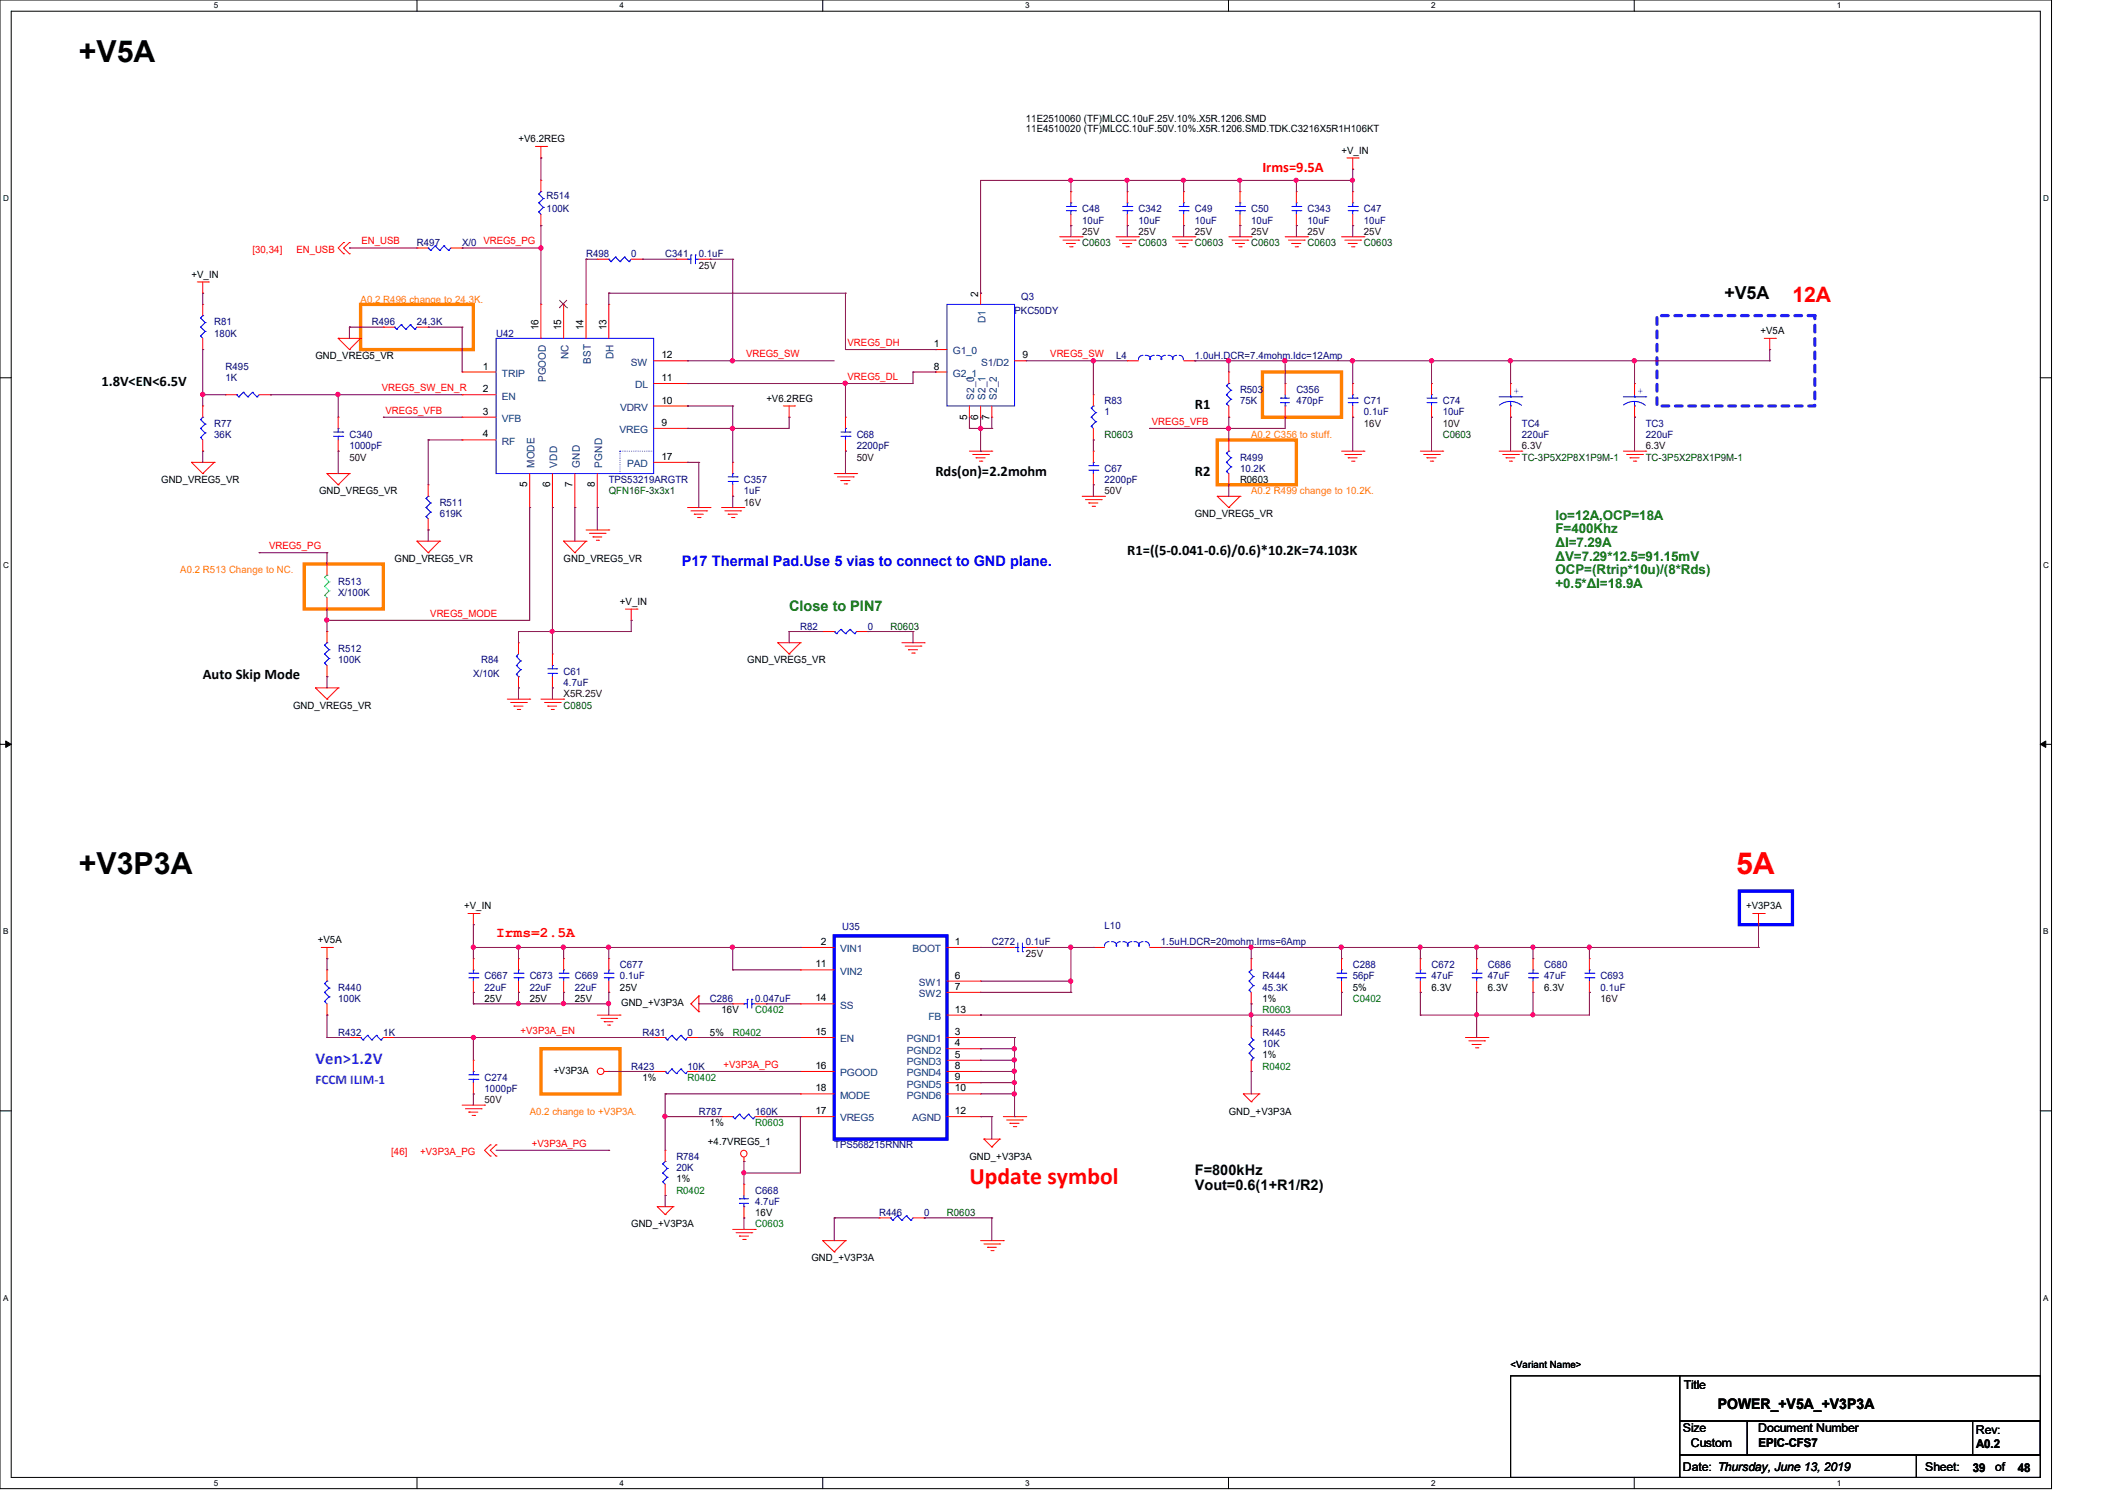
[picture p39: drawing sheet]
<svg xmlns="http://www.w3.org/2000/svg" width="297mm" height="210mm" viewBox="0 0 297 210" stroke-linecap="round" stroke-linejoin="round" font-family="sans-serif">
<defs><g id="words">
<g font-size="4.2">
<text x="11" y="8.6">+V5A</text>
<text x="11" y="122">+V3P3A</text>
</g>
<text font-size="4.2" fill="#f00" x="242.5" y="122">5A</text>
<text font-size="3.3" fill="#f00" x="135.4" y="165.3">Update symbol</text>
<text font-size="3" fill="#f00" x="250.4" y="42.1">12A</text>
<text font-size="2.5" x="240.9" y="41.7">+V5A</text>
<text font-size="2.3" fill="#8000ff" x="44.1" y="148.6">Ven&gt;1.2V</text>
<g font-size="2" fill="#f00">
<text x="176.4" y="24">Irms=9.5A</text>
<text x="69.3" y="130.8">Irms=2.5A</text>
</g>
<g font-size="2">
<text x="14.2" y="53.9">1.8V&lt;EN&lt;6.5V</text>
<text x="166.9" y="57.1">R1</text>
<text x="130.7" y="66.5">Rds(on)=2.2mohm</text>
<text x="166.9" y="66.5">R2</text>
<text x="157.5" y="77.5">R1=((5-0.041-0.6)/0.6)*10.2K=74.103K</text>
<text x="28.3" y="94.9">Auto Skip Mode</text>
<text x="166.9" y="164.1">F=800kHz</text>
<text x="166.9" y="166.2">Vout=0.6(1+R1/R2)</text>
<text x="240" y="196.7">POWER_+V5A_+V3P3A</text>
</g>
<text font-size="2" fill="#00f" x="95.2" y="79.1">P17 Thermal Pad.Use 5 vias to connect to GND plane.</text>
<text font-size="2" fill="#008000" x="110.2" y="85.3">Close to PIN7</text>
<g font-size="1.9" fill="#008000">
<text x="217.3" y="72.6">Io=12A,OCP=18A</text>
<text x="217.3" y="74.5">F=400Khz</text>
<text x="217.3" y="76.4">ΔI=7.29A</text>
<text x="217.3" y="78.3">ΔV=7.29*12.5=91.15mV</text>
<text x="217.3" y="80.2">OCP=(Rtrip*10u)/(8*Rds)</text>
<text x="217.3" y="82.1">+0.5*ΔI=18.9A</text>
</g>
<text font-size="1.9" fill="#8000ff" x="44.1" y="151.4">FCCM ILIM-1</text>
<g font-size="1.7">
<text x="235.2" y="194">Title</text>
<text x="235.1" y="199.9">Size</text>
<text x="236.2" y="202">Custom</text>
<text x="245.6" y="199.9">Document Number</text>
<text x="245.7" y="202">EPIC-CFS7</text>
<text x="276" y="200.2">Rev:</text>
<text x="276.1" y="202.2">A0.2</text>
<text x="235.1" y="205.4">Date: Thursday, June 13, 2019</text>
<text x="269" y="205.4">Sheet:</text>
<text x="275.6" y="205.5">39</text>
<text x="278.7" y="205.4">of</text>
<text x="281.9" y="205.5">48</text>
</g>
<g font-size="1.4">
<text x="143.3" y="17.1">11E2510060 (TF)MLCC.10uF.25V.10%.X5R.1206.SMD</text>
<text x="72.4" y="19.9">+V6.2REG</text>
<text x="143.3" y="18.5">11E4510020 (TF)MLCC.10uF.50V.10%.X5R.1206.SMD.TDK.C3216X5R1H106KT</text>
<text x="187.4" y="21.5">+V_IN</text>
<text x="26.8" y="38.8">+V_IN</text>
<text x="136.7" y="41.4" transform="rotate(-90 136.7 41.4)">2</text>
<text x="75.2" y="46.1" transform="rotate(-90 75.2 46.1)">16</text>
<text x="78.4" y="46.1" transform="rotate(-90 78.4 46.1)">15</text>
<text x="81.5" y="46.1" transform="rotate(-90 81.5 46.1)">14</text>
<text x="84.7" y="46.1" transform="rotate(-90 84.7 46.1)">13</text>
<text x="246" y="46.7">+V5A</text>
<text x="44.1" y="50.1">GND_VREG5_VR</text>
<text x="67.4" y="51.6">1</text>
<text x="92.4" y="53.2">11</text>
<text x="92.4" y="50">12</text>
<text x="130.4" y="48.5">1</text>
<text x="130.4" y="51.6">8</text>
<text x="142.8" y="50">9</text>
<text x="67.4" y="54.8">2</text>
<text x="67.4" y="57.9">3</text>
<text x="92.4" y="59.5">9</text>
<text x="92.4" y="56.3">10</text>
<text x="107.1" y="56.1">+V6.2REG</text>
<text x="135.1" y="58.6" transform="rotate(-90 135.1 58.6)">5</text>
<text x="136.7" y="58.6" transform="rotate(-90 136.7 58.6)">6</text>
<text x="138.2" y="58.6" transform="rotate(-90 138.2 58.6)">7</text>
<text x="67.4" y="61.1">4</text>
<text x="92.4" y="64.2">17</text>
<text x="22.5" y="67.4">GND_VREG5_VR</text>
<text x="44.6" y="69">GND_VREG5_VR</text>
<text x="73.7" y="68" transform="rotate(-90 73.7 68)">5</text>
<text x="76.8" y="68" transform="rotate(-90 76.8 68)">6</text>
<text x="80" y="68" transform="rotate(-90 80 68)">7</text>
<text x="83.1" y="68" transform="rotate(-90 83.1 68)">8</text>
<text x="173.2" y="67.4">R0603</text>
<text x="166.9" y="72.2">GND_VREG5_VR</text>
<text x="55.1" y="78.5">GND_VREG5_VR</text>
<text x="78.7" y="78.5">GND_VREG5_VR</text>
<text x="86.6" y="84.5">+V_IN</text>
<text x="104.4" y="92.6">GND_VREG5_VR</text>
<text x="40.9" y="98.9">GND_VREG5_VR</text>
<text x="44.4" y="131.7">+V5A</text>
<text x="64.9" y="127">+V_IN</text>
<text x="114.7" y="132">2</text>
<text x="133.4" y="132">1</text>
<text x="243.9" y="127">+V3P3A</text>
<text x="113.9" y="135.1">11</text>
<text x="133.4" y="136.7">6</text>
<text x="67.7" y="139.9">25V</text>
<text x="74" y="139.9">25V</text>
<text x="80.3" y="139.9">25V</text>
<text x="86.6" y="138.3">25V</text>
<text x="86.8" y="140.5">GND_+V3P3A</text>
<text x="100.8" y="141.5">16V</text>
<text x="113.9" y="139.8">14</text>
<text x="133.4" y="141.4">13</text>
<text x="133.4" y="138.2">7</text>
<text x="176.4" y="139.9">1%</text>
<text x="189" y="138.3">5%</text>
<text x="200" y="138.3">6.3V</text>
<text x="207.9" y="138.3">6.3V</text>
<text x="215.7" y="138.3">6.3V</text>
<text x="77.3" y="149.9">+V3P3A</text>
<text x="99.2" y="144.6">5%</text>
<text x="113.9" y="144.5">15</text>
<text x="113.9" y="149.3">16</text>
<text x="133.4" y="146.1">4</text>
<text x="133.4" y="149.3">8</text>
<text x="133.4" y="147.7">5</text>
<text x="133.4" y="144.5">3</text>
<text x="176.4" y="147.7">1%</text>
<text x="89.7" y="150.9">1%</text>
<text x="113.9" y="152.4">18</text>
<text x="113.9" y="155.6">17</text>
<text x="133.4" y="155.6">12</text>
<text x="133.4" y="150.8">9</text>
<text x="133.4" y="152.4">10</text>
<text x="171.7" y="155.6">GND_+V3P3A</text>
<text x="98.9" y="159.9">+4.7VREG5_1</text>
<text x="99.2" y="157.2">1%</text>
<text x="135.4" y="161.9">GND_+V3P3A</text>
<text x="94.5" y="165.1">1%</text>
<text x="88.2" y="171.4">GND_+V3P3A</text>
<text x="105.5" y="169.8">16V</text>
<text x="113.4" y="176.1">GND_+V3P3A</text>
<text x="211" y="191">&lt;Variant Name&gt;</text>
</g>
<g font-size="1.4" fill="#000080">
<text x="76.4" y="27.8">R514</text>
<text x="76.4" y="29.6">100K</text>
<text x="151.2" y="29.6">C48</text>
<text x="159" y="29.6">C342</text>
<text x="166.9" y="29.6">C49</text>
<text x="174.8" y="29.6">C50</text>
<text x="182.7" y="29.6">C343</text>
<text x="190.5" y="29.6">C47</text>
<text x="58.3" y="34.4">R497</text>
<text x="64.6" y="34.4">X/0 VREG5_PG</text>
<text x="81.9" y="35.9">R498</text>
<text x="88.2" y="35.9">0</text>
<text x="92.9" y="35.9">C341</text>
<text x="97.6" y="35.9">0.1uF</text>
<text x="151.2" y="31.2">10uF</text>
<text x="159" y="31.2">10uF</text>
<text x="166.9" y="31.2">10uF</text>
<text x="174.8" y="31.2">10uF</text>
<text x="182.7" y="31.2">10uF</text>
<text x="190.5" y="31.2">10uF</text>
<text x="142.7" y="42">Q3</text>
<text x="29.9" y="45.4">R81</text>
<text x="29.9" y="47">180K</text>
<text x="51.9" y="45.4">R496</text>
<text x="58.3" y="45.4">24.3K</text>
<text x="69.3" y="47">U42</text>
<text x="141.7" y="43.8">PKC50DY</text>
<text x="31.5" y="51.7">R495</text>
<text x="31.5" y="53.3">1K</text>
<text x="155.9" y="50.1">L4</text>
<text x="166.9" y="50.1">1.0uH.DCR=7.4mohm.Idc=12Amp</text>
<text x="29.9" y="59.6">R77</text>
<text x="154.3" y="56.4">R83</text>
<text x="154.3" y="58">1</text>
<text x="173.2" y="54.9">R503</text>
<text x="173.2" y="56.4">75K</text>
<text x="181.1" y="54.9">C356</text>
<text x="181.1" y="56.4">470pF</text>
<text x="190.5" y="56.4">C71</text>
<text x="190.5" y="58">0.1uF</text>
<text x="201.5" y="56.4">C74</text>
<text x="201.5" y="58">10uF</text>
<text x="212.6" y="59.6">TC4</text>
<text x="229.9" y="59.6">TC3</text>
<text x="29.9" y="61.1">36K</text>
<text x="48.8" y="61.1">C340</text>
<text x="48.8" y="62.7">1000pF</text>
<text x="119.7" y="61.1">C68</text>
<text x="119.7" y="62.7">2200pF</text>
<text x="154.3" y="65.9">C67</text>
<text x="173.2" y="64.3">R499</text>
<text x="173.2" y="65.9">10.2K</text>
<text x="212.6" y="61.1">220uF</text>
<text x="229.9" y="61.1">220uF</text>
<text x="61.4" y="70.6">R511</text>
<text x="85" y="67.4">TPS53219ARGTR</text>
<text x="103.9" y="67.4">C357</text>
<text x="103.9" y="69">1uF</text>
<text x="154.3" y="67.4">2200pF</text>
<text x="61.4" y="72.2">619K</text>
<text x="47.2" y="81.6">R513</text>
<text x="47.2" y="83.2">X/100K</text>
<text x="111.8" y="87.9">R82</text>
<text x="121.2" y="87.9">0</text>
<text x="47.2" y="91.1">R512</text>
<text x="47.2" y="92.6">100K</text>
<text x="66.1" y="94.5">X/10K</text>
<text x="67.2" y="92.6">R84</text>
<text x="78.7" y="94.2">C61</text>
<text x="78.7" y="95.8">4.7uF</text>
<text x="117.6" y="129.8">U35</text>
<text x="138.6" y="132">C272</text>
<text x="143.3" y="132">0.1uF</text>
<text x="154.3" y="129.7">L10</text>
<text x="162.2" y="132">1.5uH.DCR=20mohm.Irms=6Amp</text>
<text x="67.7" y="136.7">C667</text>
<text x="74" y="136.7">C673</text>
<text x="80.3" y="136.7">C669</text>
<text x="86.6" y="135.2">C677</text>
<text x="86.6" y="136.7">0.1uF</text>
<text x="176.4" y="136.7">R444</text>
<text x="189" y="135.2">C288</text>
<text x="189" y="136.7">56pF</text>
<text x="200" y="135.2">C672</text>
<text x="200" y="136.7">47uF</text>
<text x="207.9" y="135.2">C686</text>
<text x="207.9" y="136.7">47uF</text>
<text x="215.7" y="135.2">C680</text>
<text x="215.7" y="136.7">47uF</text>
<text x="223.6" y="136.7">C693</text>
<text x="47.2" y="138.3">R440</text>
<text x="47.2" y="139.9">100K</text>
<text x="67.7" y="138.3">22uF</text>
<text x="74" y="138.3">22uF</text>
<text x="80.3" y="138.3">22uF</text>
<text x="99.2" y="139.9">C286</text>
<text x="105.5" y="139.9">0.047uF</text>
<text x="176.4" y="138.3">45.3K</text>
<text x="223.6" y="138.3">0.1uF</text>
<text x="47.2" y="144.6">R432</text>
<text x="53.6" y="144.6">1K</text>
<text x="88.2" y="149.4">R423</text>
<text x="89.7" y="144.6">R431</text>
<text x="96.1" y="144.6">0</text>
<text x="96.1" y="149.4">10K</text>
<text x="176.4" y="144.6">R445</text>
<text x="176.4" y="146.2">10K</text>
<text x="67.7" y="150.9">C274</text>
<text x="67.7" y="152.5">1000pF</text>
<text x="97.6" y="155.6">R787</text>
<text x="105.5" y="155.6">160K</text>
<text x="94.5" y="161.9">R784</text>
<text x="116.5" y="160.4">TPS568215RNNR</text>
<text x="94.5" y="163.5">20K</text>
<text x="105.5" y="166.7">C668</text>
<text x="105.5" y="168.2">4.7uF</text>
<text x="122.8" y="169.8">R446</text>
<text x="129.1" y="169.8">0</text>
</g>
<g font-size="1.4" fill="#f00">
<text x="35.3" y="35.3">[30,34]</text>
<text x="41.4" y="35.3">EN_USB</text>
<text x="50.5" y="34.1">EN_USB</text>
<text x="104.2" y="49.9">VREG5_SW</text>
<text x="118.4" y="53">VREG5_DL</text>
<text x="118.4" y="48.3">VREG5_DH</text>
<text x="146.7" y="49.9">VREG5_SW</text>
<text x="53.3" y="54.6">VREG5_SW_EN_R</text>
<text x="53.8" y="57.7">VREG5_VFB</text>
<text x="160.9" y="59.3">VREG5_VFB</text>
<text x="37.6" y="76.7">VREG5_PG</text>
<text x="60.1" y="86.1">VREG5_MODE</text>
<text x="72.7" y="144.4">+V3P3A_EN</text>
<text x="101.1" y="149.1">+V3P3A_PG</text>
<text x="54.7" y="161.3">[46]</text>
<text x="58.7" y="161.3">+V3P3A_PG</text>
<text x="74.3" y="160.1">+V3P3A_PG</text>
</g>
<g font-size="1.4" fill="#400000">
<text x="151.2" y="32.8">25V</text>
<text x="159" y="32.8">25V</text>
<text x="166.9" y="32.8">25V</text>
<text x="174.8" y="32.8">25V</text>
<text x="182.7" y="32.8">25V</text>
<text x="190.5" y="32.8">25V</text>
<text x="97.6" y="37.5">25V</text>
<text x="190.5" y="59.6">16V</text>
<text x="201.5" y="59.6">10V</text>
<text x="48.8" y="64.3">50V</text>
<text x="119.7" y="64.3">50V</text>
<text x="212.6" y="62.7">6.3V</text>
<text x="229.9" y="62.7">6.3V</text>
<text x="103.9" y="70.6">16V</text>
<text x="154.3" y="69">50V</text>
<text x="78.7" y="97.4">X5R.25V</text>
<text x="143.3" y="133.6">25V</text>
<text x="223.6" y="139.9">16V</text>
<text x="67.7" y="154.1">50V</text>
</g>
<g font-size="1.4" fill="#004000">
<text x="151.2" y="34.4">C0603</text>
<text x="159" y="34.4">C0603</text>
<text x="166.9" y="34.4">C0603</text>
<text x="174.8" y="34.4">C0603</text>
<text x="182.7" y="34.4">C0603</text>
<text x="190.5" y="34.4">C0603</text>
<text x="154.3" y="61.1">R0603</text>
<text x="201.5" y="61.1">C0603</text>
<text x="212.6" y="64.3">TC-3P5X2P8X1P9M-1</text>
<text x="229.9" y="64.3">TC-3P5X2P8X1P9M-1</text>
<text x="85" y="69">QFN16F-3x3x1</text>
<text x="124.4" y="87.9">R0603</text>
<text x="78.7" y="98.9">C0805</text>
<text x="132.3" y="169.8">R0603</text>
</g>
<g font-size="1.4" fill="#ff8000">
<text x="50.4" y="42.2">A0.2 R496 change to 24.3K.</text>
<text x="174.8" y="61.1">A0.2 C356 to stuff.</text>
<text x="174.8" y="69">A0.2 R499 change to 10.2K.</text>
<text x="25.2" y="80.1">A0.2 R513 Change to NC.</text>
<text x="74" y="155.6">A0.2 change to +V3P3A.</text>
</g>
<g font-size="1.4" fill="#004080">
<text x="137.7" y="45.2" transform="rotate(-90 137.7 45.2)">D1</text>
<text x="70.1" y="52.6">TRIP</text>
<text x="76.2" y="53.4" transform="rotate(-90 76.2 53.4)">PGOOD</text>
<text x="79.4" y="50.2" transform="rotate(-90 79.4 50.2)">NC</text>
<text x="82.6" y="50.9" transform="rotate(-90 82.6 50.9)">BST</text>
<text x="85.7" y="50.2" transform="rotate(-90 85.7 50.2)">DH</text>
<text x="88.1" y="51.1">SW</text>
<text x="133.1" y="49.5">G1_0</text>
<text x="133.1" y="52.6">G2_1</text>
<text x="137.1" y="51.1">S1/D2</text>
<text x="70.1" y="55.8">EN</text>
<text x="70.1" y="58.9">VFB</text>
<text x="86.6" y="57.4">VDRV</text>
<text x="88.7" y="54.2">DL</text>
<text x="136.1" y="55.9" transform="rotate(-90 136.1 55.9)">S2_0</text>
<text x="137.7" y="55.9" transform="rotate(-90 137.7 55.9)">S2_1</text>
<text x="139.2" y="55.9" transform="rotate(-90 139.2 55.9)">S2_2</text>
<text x="70.1" y="62.1">RF</text>
<text x="74.7" y="65.3" transform="rotate(-90 74.7 65.3)">MODE</text>
<text x="77.9" y="65.3" transform="rotate(-90 77.9 65.3)">VDD</text>
<text x="81" y="65.3" transform="rotate(-90 81 65.3)">GND</text>
<text x="84.1" y="65.3" transform="rotate(-90 84.1 65.3)">PGND</text>
<text x="86.5" y="60.5">VREG</text>
<text x="87.6" y="65.2">PAD</text>
<text x="117.4" y="133">VIN1</text>
<text x="117.4" y="136.1">VIN2</text>
<text x="127.5" y="133">BOOT</text>
<text x="128.4" y="137.7">SW1</text>
<text x="117.4" y="140.8">SS</text>
<text x="128.4" y="139.2">SW2</text>
<text x="129.7" y="142.4">FB</text>
<text x="117.4" y="145.5">EN</text>
<text x="126.7" y="147.1">PGND2</text>
<text x="126.7" y="148.7">PGND3</text>
<text x="126.7" y="145.5">PGND1</text>
<text x="117.4" y="150.3">PGOOD</text>
<text x="117.4" y="153.4">MODE</text>
<text x="126.7" y="150.3">PGND4</text>
<text x="126.7" y="151.8">PGND5</text>
<text x="126.7" y="153.4">PGND6</text>
<text x="117.4" y="156.6">VREG5</text>
<text x="127.4" y="156.6">AGND</text>
</g>
<g font-size="1.4" fill="#00f">
<text x="211.5" y="55">+</text>
<text x="228.8" y="55">+</text>
</g>
<g font-size="1.4" fill="#008000">
<text x="105.5" y="141.5">C0402</text>
<text x="176.4" y="141.5">R0603</text>
<text x="189" y="139.9">C0402</text>
<text x="102.4" y="144.6">R0402</text>
<text x="176.4" y="149.4">R0402</text>
<text x="96.1" y="150.9">R0402</text>
<text x="105.5" y="157.2">R0603</text>
<text x="94.5" y="166.7">R0402</text>
<text x="105.5" y="171.4">C0603</text>
</g>
<g font-size="1.1">
<text x="29.9" y="1.2">5</text>
<text x="86.6" y="1.2">4</text>
<text x="143.2" y="1.2">3</text>
<text x="199.9" y="1.2">2</text>
<text x="256.6" y="1.2">1</text>
<text x=".4" y="28.1">D</text>
<text x="285.4" y="28.1">D</text>
<text x=".4" y="79.3">C</text>
<text x="285.4" y="79.3">C</text>
<text x=".4" y="130.5">B</text>
<text x="285.4" y="130.5">B</text>
<text x=".4" y="181.7">A</text>
<text x="285.4" y="181.7">A</text>
<text x="29.9" y="207.4">5</text>
<text x="86.6" y="207.4">4</text>
<text x="143.2" y="207.4">3</text>
<text x="199.9" y="207.4">2</text>
<text x="256.6" y="207.4">1</text>
</g>
</g></defs>
<path d="M0 0h286.6v207.9h-286.6zM1.6 1.6h283.4v204.7h-283.4z" fill="none" stroke="#000" stroke-width=".14"/>
<g fill="#fff">
<path d="M29.9 .2h.6v1.2h-.6z"/>
<path d="M29.9 206.5h.6v1.1h-.6z"/>
</g>
<path d="M58.3 0v1.6M58.3 206.3v1.6" fill="none" stroke="#000" stroke-width=".14"/>
<g fill="#fff">
<path d="M86.6 .2h.6v1.2h-.6z"/>
<path d="M86.6 206.5h.6v1.1h-.6z"/>
</g>
<path d="M114.9 0v1.6M114.9 206.3v1.6" fill="none" stroke="#000" stroke-width=".14"/>
<g fill="#fff">
<path d="M143.3 .2h.5v1.2h-.5z"/>
<path d="M143.3 206.5h.5v1.1h-.5z"/>
</g>
<path d="M171.6 0v1.6M171.6 206.3v1.6" fill="none" stroke="#000" stroke-width=".14"/>
<g fill="#fff">
<path d="M199.9 .2h.6v1.2h-.6z"/>
<path d="M199.9 206.5h.6v1.1h-.6z"/>
</g>
<path d="M228.3 0v1.6M228.3 206.3v1.6" fill="none" stroke="#000" stroke-width=".14"/>
<g fill="#fff">
<path d="M256.6 .2h.6v1.2h-.6z"/>
<path d="M256.6 206.5h.6v1.1h-.6z"/>
<path d="M.4 27.1h.8v1.2h-.8z"/>
<path d="M285.5 27.1h.7v1.2h-.7z"/>
<path d="M.4 78.3h.8v1.2h-.8z"/>
<path d="M285.5 78.3h.7v1.2h-.7z"/>
</g>
<path d="M0 52.7h1.6M285 52.7h1.6" fill="none" stroke="#000" stroke-width=".14"/>
<g fill="#fff">
<path d="M.4 129.5h.7v1.2h-.7z"/>
<path d="M285.5 129.5h.7v1.2h-.7z"/>
</g>
<path d="M0 103.9h1.6M285 103.9h1.6" fill="none" stroke="#000" stroke-width=".14"/>
<path d="M.8 103.5l.8 .4-.8 .5zM285 103.9l.8-.4v.9z" fill="#000" stroke="#000" stroke-width=".14"/>
<g fill="#fff">
<path d="M.4 180.7h.7v1.2h-.7z"/>
<path d="M285.5 180.7h.7v1.2h-.7z"/>
</g>
<path d="M0 155.1h1.6M285 155.1h1.6M211 192.1h23.7v14.2h-23.7zM234.7 198.4h9.4v4.8h-9.4zM234.7 192.1h50.3v6.3h-50.3zM244.1 198.4h40.9v4.8h-40.9zM275.6 198.4h9.4v4.8h-9.4zM234.7 203.2h33v3.1h-33zM267.7 203.2h17.3v3.1h-17.3z" fill="none" stroke="#000" stroke-width=".14"/>
<path d="M231.5 44.1h22v12.6h-22z" fill="none" stroke="#8000ff" stroke-width=".47" stroke-dasharray=".9 .9"/>
<path d="M116.5 130.7h15.8v28.3h-15.8zM243 124.4h7.4v4.7h-7.4z" fill="none" stroke="#00f" stroke-width=".47"/>
<path d="M50.4 42.5h15.7v6.3h-15.7zM176.4 51.9h11v6.4h-11zM42.5 78.7h11.1v6.3h-11.1zM170.1 61.4h11v6.3h-11zM75.6 146.4h11v6.3h-11z" fill="none" stroke="#ff8000" stroke-width=".47"/>
<g fill="none" stroke="#f00" stroke-width=".14">
<path d="M27.6 39.4h1.5M28.3 39.4v1.5M29.1 39.4h.1M48 33.9h.1M48 35.4h.1M48 33.9l-.8 .7 .8 .8M48.8 33.9h.1M48.8 35.4h.1M48.8 33.9l-.8 .7 .8 .8M58.3 34.6h.1M58.3 34.6h1.5M63 34.6h1.6"/>
<path d="M64.6 34.6h.1M74.8 20.4h1.6M75.6 22.1h.1M75.6 31.5h.1M75.6 25.2h.1M75.6 20.4v1.7M75.6 25.2v1.6M75.6 29.9v1.6M76.4 20.4h.1M83.4 36.2h.1M83.4 36.2h1.6M88.2 36.2h1.5"/>
<path d="M89.7 36.2h.1M94.5 36.2h.1M94.5 36.2h1.6M97.6 36.2h1.6M99.2 36.2h.1M148 33.1h3.2M148.5 33.5h2.2M149 34h.1M149 34h1.2M149.4 34.5h.4M149.6 31.5h.1M149.6 26.8h.1"/>
<path d="M149.6 26.8v1.5M149.6 29.9v1.6M149.8 34.5h.1M150.7 33.5h.1M151.2 33.1h.1M155.9 33.1h3.1M156.4 33.5h2.2M156.8 34h.1M156.8 34h1.3M157.3 34.5h.3M157.5 31.5h.1M157.5 26.8h.1"/>
<path d="M157.5 26.8v1.5M157.5 29.9v1.6M157.6 34.5h.1M158.6 33.5h.1M159 33.1h.1M163.8 33.1h3.1M164.3 33.5h2.2M164.7 34h.1M164.7 34h1.3M165.2 34.5h.3M165.4 31.5h.1M165.4 26.8h.1"/>
<path d="M165.4 26.8v1.5M165.4 29.9v1.6M165.5 34.5h.1M166.5 33.5h.1M166.9 33.1h.1M171.7 33.1h3.1M172.1 33.5h2.2M172.6 34h.1M172.6 34h1.3M173.1 34.5h.3M173.2 31.5h.1M173.2 26.8h.1"/>
<path d="M173.2 26.8v1.5M173.2 29.9v1.6M173.4 34.5h.1M174.3 33.5h.1M174.8 33.1h.1M179.5 33.1h3.2M180 33.5h2.2M180.5 34h.1M180.5 34h1.2M180.9 34.5h.4M181.1 31.5h.1M181.1 26.8h.1"/>
<path d="M181.1 26.8v1.5M181.1 29.9v1.6M181.3 34.5h.1M182.2 33.5h.1M182.7 33.1h.1M187.4 33.1h3.1M187.9 33.5h2.2M188.2 22.1h1.5M188.3 34h.1M188.3 34h1.3M188.8 34.5h.3M189 23.6h.1"/>
<path d="M189 31.5h.1M189 26.8h.1M189 22.1v1.5M189 26.8v1.5M189 29.9v1.6M189.1 34.5h.1M189.7 22.1h.1M190.1 33.5h.1M190.5 33.1h.1M28.3 40.9h.1M28.3 48.8h.1M28.3 42.5h.1"/>
<path d="M28.3 56.7h.1M28.3 42.5v1.6M28.3 47.2v1.6M28.3 56.7v1.6M31.5 55.1h.1M31.5 55.1h1.6M36.2 55.1h1.6M37.8 55.1h.1M47.2 47.2h.1M47.2 58.3h.1M47.2 47.2h3.2M47.2 47.2l1.6 1.6"/>
<path d="M47.2 58.3v1.5M48.8 48.8h.1M50.4 47.2h.1M50.4 47.2l-1.6 1.6M53.6 45.7h.1M53.6 45.7h1.5M58.3 45.7h1.5M59.8 45.7h.1M64.6 51.9h.1M64.6 55.1h.1M64.6 58.3h.1M64.6 51.9h4.7"/>
<path d="M64.6 55.1h4.7M64.6 58.3h4.7M75.6 42.5h.1M75.6 42.5v4.7M78.7 42.5h.1M78.7 42.5v4.7M81.9 42.5h.1M81.9 42.5v4.7M85 42.5h.1M85 42.5v4.7M91.3 56.7h4.8M91.3 59.8h4.8"/>
<path d="M91.3 53.6h4.8M91.3 50.4h4.8M96.1 59.8h.1M96.1 56.7h.1M96.1 53.6h.1M96.1 50.4h.1M109.4 56.7h1.6M110.2 58.3h.1M110.2 56.7v1.6M111 56.7h.1M118.1 58.3h.1M118.1 58.3v1.5"/>
<path d="M130.7 48.8h.1M130.7 51.9h.1M130.7 51.9h1.6M130.7 48.8h1.6M135.4 58.3h.1M135.4 56.7v1.6M137 40.9h.1M137 58.3h.1M137 40.9v1.6M137 56.7v1.6M138.6 58.3h.1M138.6 56.7v1.6"/>
<path d="M141.7 50.4h1.6M143.3 50.4h.1M152.7 55.1h.1M152.7 55.1v1.6M152.7 59.8v1.6M157.5 50.4h.1M157.5 50.4h1.5M165.4 50.4h1.5M166.9 50.4h.1M171.7 58.3h.1M171.7 51.9h.1M171.7 51.9v1.7"/>
<path d="M171.7 56.7v1.6M179.5 53.6h.1M179.5 58.3h.1M179.5 53.6v1.5M179.5 56.7v1.6M189 58.3h.1M189 53.6h.1M189 53.6v1.5M189 56.7v1.6M200 58.3h.1M200 53.6h.1M200 53.6v1.5"/>
<path d="M200 56.7v1.6M211 53.6h.1M211 58.3h.1M211 53.6v1.5M211 56.7v1.6M228.3 53.6h.1M228.3 58.3h.1M228.3 53.6v1.5M228.3 56.7v1.6M246.5 47.2h1.5M247.2 48.8h.1M247.2 47.2v1.6"/>
<path d="M248 47.2h.1M26.8 64.6h.1M26.8 64.6h3.1M26.8 64.6l1.5 1.5M28.3 66.1h.1M28.3 63h.1M28.3 61.4v1.6M29.9 64.6h.1M29.9 64.6l-1.6 1.5M45.7 66.1h.1M45.7 78.7h.1M45.7 66.1h3.1"/>
<path d="M45.7 66.1l1.5 1.6M45.7 78.7v1.6M47.2 67.7h.1M47.2 63h.1M47.2 61.4v1.6M48.8 66.1h.1M48.8 66.1l-1.6 1.6M58.3 75.6h.1M58.3 75.6h3.1M58.3 75.6l1.5 1.6M59.8 77.2h.1M59.8 74h.1"/>
<path d="M59.8 67.7h.1M59.8 67.7v1.6M59.8 72.4v1.6M61.4 75.6h.1M61.4 75.6l-1.6 1.6M64.6 61.4h.1M64.6 61.4h4.7M74 70.9h.1M74 66.1v4.8M77.2 70.9h.1M77.2 66.1v4.8M78.7 75.6h.1"/>
<path d="M78.7 75.6h3.2M78.7 75.6l1.6 1.6M80.3 77.2h.1M80.3 70.9h.1M80.3 66.1v4.8M81.9 75.6h.1M81.9 74h3.1M81.9 75.6l-1.6 1.6M82.3 74.5h2.2M82.8 75h.1M82.8 75h1.3M83.3 75.4h.3"/>
<path d="M83.4 70.9h.1M83.4 66.1v4.8M83.6 75.4h.1M84.5 74.5h.1M85 74h.1M91.3 64.6h4.8M96.1 64.6h.1M96.1 70.9h3.1M96.5 71.3h2.2M97 71.8h.1M97 71.8h1.3M97.5 72.3h.3"/>
<path d="M97.8 72.3h.1M98.7 71.3h.1M99.2 70.9h.1M100.8 70.9h3.1M101.3 71.3h2.2M101.7 71.8h.1M101.7 71.8h1.3M102.2 72.3h.3M102.4 69.3h.1M102.4 64.6h.1M102.4 64.6v1.5M102.4 67.7v1.6"/>
<path d="M102.5 72.3h.1M103.5 71.3h.1M103.9 70.9h.1M116.5 66.1h3.2M117 66.6h2.2M117.5 67.1h.1M117.5 67.1h1.2M117.9 67.6h.4M118.1 63h.1M118.1 61.4v1.6M118.3 67.6h.1M119.2 66.6h.1"/>
<path d="M119.7 66.1h.1M135.4 63h3.2M135.9 63.5h2.2M136.4 63.9h.1M136.4 63.9h1.2M136.8 64.4h.4M137.2 64.4h.1M138.1 63.5h.1M138.6 63h.1M151.2 69.3h3.1M151.6 69.8h2.2M152.1 70.2h.1"/>
<path d="M152.1 70.2h1.3M152.6 70.7h.3M152.7 61.4h.1M152.7 67.7h.1M152.7 63h.1M152.7 63v1.6M152.7 66.1v1.6M152.9 70.7h.1M153.8 69.8h.1M154.3 69.3h.1M170.1 69.3h.1M170.1 69.3h3.1"/>
<path d="M170.1 69.3l1.6 1.6M171.7 70.9h.1M171.7 67.7h.1M171.7 61.4h.1M171.7 61.4v1.6M171.7 66.1v1.6M173.2 69.3h.1M173.2 69.3l-1.5 1.6M187.4 63h3.1M187.9 63.5h2.2M188.3 63.9h.1M188.3 63.9h1.3"/>
<path d="M188.8 64.4h.3M189.1 64.4h.1M190.1 63.5h.1M190.5 63h.1M198.4 63h3.1M198.9 63.5h2.2M199.3 63.9h.1M199.3 63.9h1.3M199.8 64.4h.4M200.2 64.4h.1M201.1 63.5h.1M201.5 63h.1"/>
<path d="M209.4 63h3.2M209.9 63.5h2.2M210.4 63.9h.1M210.4 63.9h1.2M210.9 64.4h.3M211.2 64.4h.1M212.1 63.5h.1M212.6 63h.1M226.8 63h3.1M227.2 63.5h2.2M227.7 63.9h.1M227.7 63.9h1.3"/>
<path d="M228.2 64.4h.3M228.5 64.4h.1M229.4 63.5h.1M229.9 63h.1M44.1 96.1h.1M44.1 96.1h3.1M44.1 96.1l1.6 1.5M45.7 97.6h.1M45.7 85h.1M45.7 94.5h.1M45.7 88.2h.1M45.7 83.4v1.6"/>
<path d="M45.7 88.2v1.5M45.7 92.9v1.6M47.2 96.1h.1M47.2 96.1l-1.5 1.5M70.9 97.6h3.1M71.3 98.1h2.2M71.8 98.6h.1M71.8 98.6h1.3M72.3 99.1h.3M72.4 89.7h.1M72.4 96.1h.1M72.4 89.7v1.6"/>
<path d="M72.4 94.5v1.6M72.6 99.1h.1M73.5 98.1h.1M74 97.6h.1M75.6 97.6h3.1M76.1 98.1h2.2M76.5 98.6h.1M76.5 98.6h1.3M77 99.1h.3M77.2 96.1h.1M77.2 91.3h.1M77.2 91.3v1.6"/>
<path d="M77.2 94.5v1.6M77.3 99.1h.1M78.3 98.1h.1M78.7 97.6h.1M87.4 85h1.6M88.2 86.6h.1M88.2 85v1.6M89 85h.1M108.7 89.7h.1M108.7 89.7h3.1M108.7 89.7l1.5 1.6M110.2 91.3h.1"/>
<path d="M111.8 89.7h.1M111.8 89.7l-1.6 1.6M114.9 88.2h.1M114.9 88.2h1.6M119.7 88.2h1.5M121.2 88.2h.1M126 89.7h3.1M126.4 90.2h2.3M126.9 90.7h.1M126.9 90.7h1.3M127.4 91.2h.3M127.7 91.2h.1"/>
<path d="M128.7 90.2h.1M129.1 89.7h.1M44.9 132.3h1.5M45.7 133.9h.1M45.7 135.4h.1M45.7 132.3v1.6M45.7 135.4v1.6M46.4 132.3h.1M65.4 127.6h1.5M66.1 129.1h.1M66.1 138.6h.1M66.1 133.9h.1"/>
<path d="M66.1 127.6v1.5M66.1 133.9v1.5M66.1 137v1.6M66.9 127.6h.1M72.4 138.6h.1M72.4 133.9h.1M72.4 133.9v1.5M72.4 137v1.6M78.7 138.6h.1M78.7 133.9h.1M78.7 133.9v1.5M78.7 137v1.6"/>
<path d="M85 138.6h.1M85 133.9h.1M85 133.9v1.5M85 137v1.6M97.6 139.1h.1M97.6 139.1v2.2M97.6 139.1l-1.1 1.1M111.8 132.3h.1M111.8 135.4h.1M111.8 132.3h4.7M111.8 135.4h4.7M132.3 132.3h4.7"/>
<path d="M132.3 137h4.7M132.3 138.6h4.7M137 132.3h.1M137 137h.1M137 138.6h.1M140.2 132.3h.1M140.2 132.3h1.5M143.3 132.3h1.6M144.9 132.3h.1M152.7 132.3h.1M152.7 132.3h1.6M160.6 132.3h1.6"/>
<path d="M162.2 132.3h.1M174.8 133.9h.1M174.8 133.9v1.5M174.8 138.6v1.6M187.4 138.6h.1M187.4 133.9h.1M187.4 133.9v1.5M187.4 137v1.6M198.4 138.6h.1M198.4 133.9h.1M198.4 133.9v1.5M198.4 137v1.6"/>
<path d="M206.3 138.6h.1M206.3 133.9h.1M206.3 133.9v1.5M206.3 137v1.6M214.2 138.6h.1M214.2 133.9h.1M214.2 133.9v1.5M214.2 137v1.6M222 138.6h.1M222 133.9h.1M222 133.9v1.5M222 137v1.6"/>
<path d="M244.9 127.6h1.6M245.7 129.1h.1M245.7 127.6v1.5M246.5 127.6h.1M45.7 141.7h.1M45.7 140.2v1.5M48.8 144.9h.1M48.8 144.9h1.6M53.6 144.9h1.5M55.1 144.9h.1M64.6 154.3h3.1M65 154.8h2.2"/>
<path d="M65.5 155.3h.1M65.5 155.3h1.3M66 155.7h.3M66.1 152.7h.1M66.1 148h.1M66.1 148v1.6M66.1 151.2v1.5M66.3 155.7h.1M67.2 154.8h.1M67.7 154.3h.1M68.5 159.9h.1M68.5 159.9l-.8 .7 .8 .8"/>
<path d="M69.3 159.9h.1M69.3 159.9l-.8 .7 .8 .8M83.4 141.7h3.2M83.9 142.2h2.2M84.4 142.7h.1M84.4 142.7h1.2M84.4 149.6h.6M84.9 143.1h.3M85 149.6h.1M85.2 143.1h.1M86.1 142.2h.1M86.6 141.7h.1"/>
<path d="M91.3 144.9h.1M91.3 149.6h.1M91.3 144.9h1.6M91.3 149.6h1.6M96.1 144.9h1.5M96.1 149.6h1.5M96.5 140.2h.1M96.5 140.2l1.1 1.1M97.6 141.3h.1M97.6 144.9h.1M97.6 149.6h.1M100.8 155.9h.1"/>
<path d="M100.8 155.9h1.6M102.4 140.2h.1M102.4 140.2h1.5M105.5 155.9h1.6M105.5 140.2h1.6M107.1 155.9h.1M107.1 140.2h.1M111.8 144.9h.1M111.8 149.6h.1M111.8 152.7h.1M111.8 140.2h.1M111.8 155.9h.1"/>
<path d="M111.8 144.9h4.7M111.8 152.7h4.7M111.8 155.9h4.7M111.8 149.6h4.7M111.8 140.2h4.7M132.3 141.7h4.7M132.3 144.9h4.7M132.3 152.7h4.7M132.3 155.9h4.7M132.3 149.6h4.7M132.3 146.4h4.7M132.3 151.2h4.7"/>
<path d="M132.3 148h4.7M137 146.4h.1M137 155.9h.1M137 141.7h.1M137 149.6h.1M137 151.2h.1M137 152.7h.1M137 148h.1M137 144.9h.1M137.5 159h.1M137.5 159h2.2M137.5 159l1.1 1.1"/>
<path d="M139.7 159h.1M139.7 159l-1.1 1.1M140.2 155.9h3.1M140.6 156.4h2.2M141.1 156.8h.1M141.1 156.8h1.3M141.6 157.3h.3M141.9 157.3h.1M142.8 156.4h.1M143.3 155.9h.1M173.7 152.7h.1M173.7 152.7h2.2"/>
<path d="M173.7 152.7l1.1 1.1M174.8 153.8h.1M174.8 143.3h.1M174.8 149.6h.1M174.8 140.2h.1M174.8 143.3v1.6M174.8 148v1.6M175.9 152.7h.1M175.9 152.7l-1.1 1.1M204.7 144.9h3.2M205.2 145.3h2.2M205.7 145.8h.1"/>
<path d="M205.7 145.8h1.2M206.1 146.3h.4M206.5 146.3h.1M207.4 145.3h.1M207.9 144.9h.1M68.5 161.4h.1M69.3 161.4h.1M91.8 168.5h.1M91.8 168.5h2.2M91.8 168.5l1.1 1.1M92.9 169.6h.1M92.9 166.9h.1"/>
<path d="M92.9 160.6h.1M92.9 160.6v1.6M92.9 165.4v1.5M94 168.5h.1M94 168.5l-1.1 1.1M102.4 171.7h3.1M102.8 172.1h2.2M103.3 172.6h.1M103.3 172.6h1.3M103.8 173.1h.3M103.9 162.2h.1M103.9 165.4h.1"/>
<path d="M103.9 170.1h.1M103.9 161.6v.6M103.9 165.4v1.5M103.9 168.5v1.6M104.1 173.1h.1M105 172.1h.1M105.5 171.7h.1M114.9 173.2h.1M114.9 173.2h3.2M114.9 173.2l1.6 1.6M116.5 174.8h.1M118.1 173.2h.1"/>
<path d="M118.1 173.2l-1.6 1.6M122.8 170.1h.1M122.8 170.1h1.6M127.6 170.1h1.5M129.1 170.1h.1M137 173.2h3.2M137.5 173.7h2.2M138 174.2h.1M138 174.2h1.2M138.4 174.6h.3M138.6 160.1h.1M138.7 174.6h.1"/>
<path d="M139.7 173.7h.1M140.2 173.2h.1"/>
<circle cx="83.9" cy="149.6" r=".46"/>
<circle cx="103.9" cy="161.1" r=".46"/>
</g>
<g fill="none" stroke="#00f" stroke-width=".14">
<path d="M59.8 34.6h.1M59.8 34.6l.4 .4M60.2 35h.1M60.8 34.3h.1M60.8 34.3l-.6 .7M60.8 34.3l.6 .7M61.4 35h.1M62 34.3h.1M62 34.3l.7 .7M62 34.3l-.6 .7M62.7 35h.1M63 34.6l-.3 .4"/>
<path d="M75.3 27.1h.1M75.3 29.6h.1M75.3 28.3h.1M75.3 27.1l.6 .6M75.3 29.6l.3 .3M75.3 28.3l.6 .7M75.6 26.8h.1M75.6 26.8l-.3 .3M75.9 29h.1M75.9 27.7h.1M75.9 29l-.6 .6M75.9 27.7l-.6 .6"/>
<path d="M85 36.2h.1M85 36.2l.3 .3M85.3 36.5h.1M86 35.9h.1M86 35.9l-.7 .6M86 35.9l.6 .6M86.6 36.5h.1M87.2 35.9h.1M87.2 35.9l.7 .6M87.2 35.9l-.6 .6M87.9 36.5h.1M88.2 36.2l-.3 .3"/>
<path d="M96.1 36.2h.1M96.1 36.2h.4M96.5 35.6h.1M96.5 35.6v1.2M97.2 35.6h.1M97.2 36.2h.1M97.2 36.2h.4M97.2 35.6v1.2M149 28.8h1.2M149 29.4h1.2M149.6 28.3h.1M149.6 29.4h.1"/>
<path d="M149.6 28.3v.5M149.6 29.4v.5M150.2 28.8h.1M150.2 29.4h.1M156.8 28.8h1.3M156.8 29.4h1.3M157.5 28.3h.1M157.5 29.4h.1M157.5 28.3v.5M157.5 29.4v.5M158.1 28.8h.1M158.1 29.4h.1"/>
<path d="M164.7 28.8h1.3M164.7 29.4h1.3M165.4 28.3h.1M165.4 29.4h.1M165.4 28.3v.5M165.4 29.4v.5M166 28.8h.1M166 29.4h.1M172.6 28.8h1.3M172.6 29.4h1.3M173.2 28.3h.1M173.2 29.4h.1"/>
<path d="M173.2 28.3v.5M173.2 29.4v.5M173.9 28.8h.1M173.9 29.4h.1M180.5 28.8h1.2M180.5 29.4h1.2M181.1 28.3h.1M181.1 29.4h.1M181.1 28.3v.5M181.1 29.4v.5M181.7 28.8h.1M181.7 29.4h.1"/>
<path d="M188.3 28.8h1.3M188.3 29.4h1.3M189 28.3h.1M189 29.4h.1M189 28.3v.5M189 29.4v.5M189.6 28.8h.1M189.6 29.4h.1M28 44.4h.1M28 46.9h.1M28 45.7h.1M28 58.6h.1"/>
<path d="M28 59.8h.1M28 44.4l.7 .6M28 46.9l.3 .3M28 45.7l.7 .6M28 58.6l.7 .6M28 59.8l.7 .7M28.3 44.1h.1M28.3 58.3h.1M28.3 44.1l-.3 .3M28.3 58.3l-.3 .3M28.7 46.3h.1M28.7 45h.1"/>
<path d="M28.7 59.2h.1M28.7 46.3l-.7 .6M28.7 45l-.7 .7M28.7 59.2l-.7 .6M33.1 55.1h.1M33.1 55.1l.3 .3M33.4 55.4h.1M34 54.8h.1M34 54.8l-.6 .6M34 54.8l.6 .6M34.6 55.4h.1M35.3 54.8h.1"/>
<path d="M35.3 54.8l.6 .6M35.3 54.8l-.7 .6M35.9 55.4h.1M36.2 55.1l-.3 .3M47.2 59.8h.1M47.2 59.8v.5M55.1 45.7h.1M55.1 45.7l.3 .3M55.4 46h.1M56 45.3h.1M56 45.3l-.6 .7M56 45.3l.7 .7"/>
<path d="M56.7 46h.1M57.3 45.3h.1M57.3 45.3l.7 .7M57.3 45.3l-.6 .7M58 46h.1M58.3 45.7l-.3 .3M69.3 47.2h22v18.9h-22zM118.1 59.8h.1M118.1 59.8v.5M132.3 42.5h9.4v14.2h-9.4zM152.4 57h.1M152.4 59.5h.1"/>
<path d="M152.4 58.3h.1M152.4 57l.7 .6M152.4 59.5l.3 .3M152.4 58.3l.7 .6M152.7 56.7h.1M152.7 56.7l-.3 .3M153.1 58.9h.1M153.1 57.6h.1M153.1 58.9l-.7 .6M153.1 57.6l-.7 .7M159.7 49.6a.55 .55 0 0 0-.6 .6M160 49.6a.59 .59 0 0 1 .7 .6"/>
<path d="M161.2 49.6a.55 .55 0 0 0-.6 .6M161.6 49.6a.56 .56 0 0 1 .7 .6M162.8 49.6a.55 .55 0 0 0-.6 .6M163.2 49.6a.55 .55 0 0 1 .7 .6M164.4 49.6a.54 .54 0 0 0-.6 .6M164.7 49.6h.1a.53 .53 0 0 1 .5 .6M171.3 53.8h.1M171.3 56.4h.1M171.3 55.1h.1M171.3 53.8l.7 .7M171.3 56.4l.4 .3M171.3 55.1l.7 .7"/>
<path d="M171.7 53.6h.1M171.7 53.6l-.4 .2M172 55.8h.1M172 54.5h.1M172 55.8l-.7 .6M172 54.5l-.7 .6M178.9 56.2h.1M178.9 55.6h.1M178.9 55.6h1.2M178.9 56.2h1.2M179.5 56.7h.1M179.5 55.6h.1"/>
<path d="M179.5 55.1v.5M179.5 56.2v.5M188.3 55.6h1.3M188.3 56.2h1.3M189 55.1h.1M189 56.2h.1M189 55.1v.5M189 56.2v.5M189.6 55.6h.1M189.6 56.2h.1M199.3 55.6h1.3M199.3 56.2h1.3"/>
<path d="M200 55.1h.1M200 56.2h.1M200 55.1v.5M200 56.2v.5M200.6 55.6h.1M200.6 56.2h.1M209.4 55.4h3.2M211 56.7h.1M211 55.4h.1M211 56a2.48 2.48 0 0 0-1.5 .6M211 56a2.51 2.51 0 0 1 1.5 .6M211 55.1v.3"/>
<path d="M211 56v.7M212.6 55.4h.1M226.8 55.4h3.1M228.3 56.7h.1M228.3 55.4h.1M228.3 56a2.49 2.49 0 0 0-1.5 .5M228.3 56a2.51 2.51 0 0 1 1.6 .6M228.3 55.1v.3M228.3 56v.7M229.9 55.4h.1M28 61.1h.1M28 61.1l.3 .3"/>
<path d="M28.7 60.5h.1M28.7 60.5l-.7 .6M46.6 60.3h1.3M46.6 60.9h1.3M47.2 60.9h.1M47.2 60.9v.5M47.9 60.3h.1M47.9 60.9h.1M59.5 69.6h.1M59.5 72.1h.1M59.5 70.9h.1M59.5 69.6l.7 .6"/>
<path d="M59.5 72.1l.3 .3M59.5 70.9l.7 .6M59.8 69.3h.1M59.8 69.3l-.3 .3M60.2 71.5h.1M60.2 70.2h.1M60.2 71.5l-.7 .6M60.2 70.2l-.7 .7M101.7 66.6h1.3M101.7 67.2h1.3M102.4 66.1h.1M102.4 67.2h.1"/>
<path d="M102.4 66.1v.5M102.4 67.2v.5M103 66.6h.1M103 67.2h.1M117.5 60.3h1.2M117.5 60.9h1.2M118.1 60.9h.1M118.1 60.9v.5M118.7 60.3h.1M118.7 60.9h.1M152.1 65h1.3M152.1 65.7h1.3"/>
<path d="M152.7 64.6h.1M152.7 65.7h.1M152.7 64.6v.4M152.7 65.7v.4M153.4 65h.1M153.4 65.7h.1M171.3 63.3h.1M171.3 65.8h.1M171.3 64.6h.1M171.3 63.3l.7 .6M171.3 65.8l.4 .3M171.3 64.6l.7 .6"/>
<path d="M171.7 63h.1M171.7 63l-.4 .3M172 65.2h.1M172 63.9h.1M172 65.2l-.7 .6M172 63.9l-.7 .7M45.3 90.1h.1M45.3 92.6h.1M45.3 91.3h.1M45.3 90.1l.7 .6M45.3 92.6l.4 .3M45.3 91.3l.7 .6"/>
<path d="M45.7 89.7h.1M45.7 89.7l-.4 .4M46 91.9h.1M46 90.7h.1M46 91.9l-.7 .7M46 90.7l-.7 .6M72.1 94.1h.1M72.1 91.7h.1M72.1 92.9h.1M72.1 94.1l.3 .4M72.1 91.7l.6 .6M72.1 92.9l.6 .6"/>
<path d="M72.4 94.5h.1M72.4 91.3l-.3 .4M72.7 92.3h.1M72.7 93.5h.1M72.7 93.5l-.6 .6M72.7 92.3l-.6 .6M76.5 93.4h1.3M76.5 94h1.3M77.2 92.9h.1M77.2 94h.1M77.2 92.9v.5M77.2 94v.5"/>
<path d="M77.8 93.4h.1M77.8 94h.1M116.5 88.2h.1M116.5 88.2l.3 .3M116.8 88.5h.1M117.5 87.9h.1M117.5 87.9l-.7 .6M117.5 87.9l.6 .6M118.1 88.5h.1M118.7 87.9h.1M118.7 87.9l.7 .6M118.7 87.9l-.6 .6"/>
<path d="M119.4 88.5h.1M119.7 88.2l-.3 .3M45.3 137.3h.1M45.3 139.8h.1M45.3 138.6h.1M45.3 137.3l.7 .7M45.3 139.8l.4 .4M45.3 138.6l.7 .6M45.7 137h.1M45.7 137l-.4 .3M46 139.2h.1M46 138h.1"/>
<path d="M46 139.2l-.7 .6M46 138l-.7 .6M65.5 135.9h1.3M65.5 136.5h1.3M66.1 135.4h.1M66.1 136.5h.1M66.1 135.4v.5M66.1 136.5v.5M66.8 135.9h.1M66.8 136.5h.1M71.8 135.9h1.3M71.8 136.5h1.3"/>
<path d="M72.4 135.4h.1M72.4 136.5h.1M72.4 135.4v.5M72.4 136.5v.5M73.1 135.9h.1M73.1 136.5h.1M78.1 135.9h1.3M78.1 136.5h1.3M78.7 135.4h.1M78.7 136.5h.1M78.7 135.4v.5M78.7 136.5v.5"/>
<path d="M79.4 135.9h.1M79.4 136.5h.1M84.4 135.9h1.2M84.4 136.5h1.2M85 135.4h.1M85 136.5h.1M85 135.4v.5M85 136.5v.5M85.6 135.9h.1M85.6 136.5h.1M104.4 139.5h.1M104.4 139.5v1.3"/>
<path d="M105 139.5h.1M105 139.5v1.3M141.7 132.3h.5M142.2 132.9h.1M142.2 132.3h.1M142.2 131.7v1.2M142.8 132.9h.1M142.8 131.7v1.2M142.8 132.3h.5M143.3 132.3h.1M154.9 131.5a.55 .55 0 0 0-.6 .6M155.3 131.5a.55 .55 0 0 1 .7 .6"/>
<path d="M156.5 131.5a.54 .54 0 0 0-.6 .6M156.9 131.5a.58 .58 0 0 1 .7 .6M158.1 131.5a.55 .55 0 0 0-.6 .6M158.4 131.5a.58 .58 0 0 1 .8 .6M159.7 131.5a.55 .55 0 0 0-.6 .6M160 131.5a.53 .53 0 0 1 .6 .6M174.5 135.7h.1M174.5 138.3h.1M174.5 137h.1M174.5 135.7l.6 .7M174.5 138.3l.3 .3M174.5 137l.6 .6"/>
<path d="M174.8 135.4h.1M174.8 135.4l-.3 .3M175.1 137.6h.1M175.1 136.4h.1M175.1 137.6l-.6 .7M175.1 136.4l-.6 .6M186.8 135.9h1.2M186.8 136.5h1.2M187.4 135.4h.1M187.4 136.5h.1M187.4 135.4v.5M187.4 136.5v.5"/>
<path d="M188 135.9h.1M188 136.5h.1M197.8 135.9h1.3M197.8 136.5h1.3M198.4 135.4h.1M198.4 136.5h.1M198.4 135.4v.5M198.4 136.5v.5M199.1 135.9h.1M199.1 136.5h.1M205.7 135.9h1.2M205.7 136.5h1.2"/>
<path d="M206.3 135.4h.1M206.3 136.5h.1M206.3 135.4v.5M206.3 136.5v.5M206.9 135.9h.1M206.9 136.5h.1M213.5 135.9h1.3M213.5 136.5h1.3M214.2 135.4h.1M214.2 136.5h.1M214.2 135.4v.5M214.2 136.5v.5"/>
<path d="M214.8 135.9h.1M214.8 136.5h.1M221.4 135.9h1.3M221.4 136.5h1.3M222 135.4h.1M222 136.5h.1M222 135.4v.5M222 136.5v.5M222.7 135.9h.1M222.7 136.5h.1M50.4 144.9h.1M50.4 144.9l.3 .3"/>
<path d="M50.7 145.2h.1M51.4 144.6h.1M51.4 144.6l-.7 .6M51.4 144.6l.5 .6M51.9 145.2h.1M52.6 144.6h.1M52.6 144.6l.6 .6M52.6 144.6l-.7 .6M53.2 145.2h.1M53.6 144.9l-.4 .3M65.5 150.1h1.3M65.5 150.7h1.3"/>
<path d="M66.1 149.6h.1M66.1 150.7h.1M66.1 149.6v.5M66.1 150.7v.5M66.8 150.1h.1M66.8 150.7h.1M92.9 144.9h.1M92.9 149.6h.1M92.9 144.9l.3 .3M92.9 149.6l.3 .3M93.2 145.2h.1M93.2 149.9h.1"/>
<path d="M93.9 144.6h.1M93.9 149.3h.1M93.9 144.6l-.7 .6M93.9 144.6l.6 .6M93.9 149.3l-.7 .6M93.9 149.3l.6 .6M94.5 145.2h.1M94.5 149.9h.1M95.1 144.6h.1M95.1 149.3h.1M95.1 144.6l.7 .6M95.1 144.6l-.6 .6"/>
<path d="M95.1 149.3l.7 .6M95.1 149.3l-.6 .6M95.8 145.2h.1M95.8 149.9h.1M96.1 144.9l-.3 .3M96.1 149.6l-.3 .3M102.4 155.9h.1M102.4 155.9l.3 .3M102.7 156.2h.1M103.3 155.6h.1M103.3 155.6l-.6 .6M103.3 155.6l.6 .6"/>
<path d="M103.9 156.2h.1M103.9 140.2h.1M103.9 140.2h.5M104.6 155.6h.1M104.6 155.6l.6 .6M104.6 155.6l-.7 .6M105 140.2h.1M105 140.2h.5M105.2 156.2h.1M105.5 155.9l-.3 .3M174.5 145.8h.1M174.5 147.1h.1"/>
<path d="M174.5 147.1l.6 .6M174.5 145.8l.6 .6M174.8 148h.1M174.8 144.9l.3 .3M175.1 147.7h.1M175.1 145.2h.1M175.1 146.4h.1M175.1 147.7l-.3 .3M175.1 145.2l-.6 .6M175.1 146.4l-.6 .7M92.6 162.5h.1M92.6 165h.1"/>
<path d="M92.6 163.8h.1M92.6 162.5l.6 .7M92.6 165l.3 .4M92.6 163.8l.6 .6M92.9 162.2h.1M92.9 162.2l-.3 .3M93.2 164.4h.1M93.2 163.2h.1M93.2 164.4l-.6 .6M93.2 163.2l-.6 .6M103.3 168h.1M103.3 167.4h.1"/>
<path d="M103.3 168h1.3M103.3 167.4h1.3M103.9 168.5h.1M103.9 167.4h.1M103.9 166.9v.5M103.9 168v.5M124.4 170.1h.1M124.4 170.1l.3 .3M124.7 170.4h.1M125.3 169.8h.1M125.3 169.8l-.6 .6M125.3 169.8l.7 .6"/>
<path d="M126 170.4h.1M126.6 169.8h.1M126.6 169.8l.7 .6M126.6 169.8l-.6 .6M127.3 170.4h.1M127.6 170.1l-.3 .3"/>
</g>
<path d="M86.6 66.1v-3.1M86.6 63h.1M91.3 63h-4.7" fill="none" stroke="#00f" stroke-width=".14" stroke-dasharray="0 .3"/>
<path d="M78.1 43h.1M78.1 41.9l1.1 1.1M79.2 43h.1M79.2 41.9l-1.1 1.1" fill="none" stroke="#804000" stroke-width=".14"/>
<path d="M45.3 80.6h.1M45.3 83.1h.1M45.3 81.9h.1M45.3 80.6l.7 .6M45.3 83.1l.4 .3M45.3 81.9l.7 .6M45.7 80.3h.1M45.7 80.3l-.4 .3M46 82.5h.1M46 81.2h.1M46 82.5l-.7 .6M46 81.2l-.7 .7" fill="none" stroke="#00ff80" stroke-width=".14"/>
<g fill="none" stroke="#800040" stroke-width=".14">
<path d="M48.8 34.6h.1M48.8 34.6h9.5M64.6 34.6h.1M64.6 34.6h11M75.6 31.5h.1M75.6 34.6h.1M75.6 22.1h.1M75.6 22.1v3.1M75.6 31.5v11M81.9 36.2h.1M81.9 36.2h1.5M81.9 36.2v6.3"/>
<path d="M89.7 36.2h.1M89.7 36.2h4.8M99.2 36.2h.1M99.2 36.2h3.2M102.4 36.2h.1M102.4 36.2v14.2M149.6 25.2h.1M149.6 31.5h.1M149.6 25.2v1.6M149.6 31.5v1.6M157.5 25.2h.1M157.5 31.5h.1"/>
<path d="M157.5 25.2v1.6M157.5 31.5v1.6M165.4 31.5h.1M165.4 25.2h.1M165.4 25.2v1.6M165.4 31.5v1.6M173.2 25.2h.1M173.2 31.5h.1M173.2 25.2v1.6M173.2 31.5v1.6M181.1 31.5h.1M181.1 25.2h.1"/>
<path d="M181.1 25.2v1.6M181.1 31.5v1.6M189 31.5h.1M189 25.2h.1M189 23.6h.1M189 25.2h-52v15.7M189 23.6v3.2M189 31.5v1.6M28.3 40.9h.1M28.3 48.8h.1M28.3 55.1h.1M28.3 40.9v1.6"/>
<path d="M28.3 48.8v7.9M28.3 55.1h3.2M37.8 55.1h.1M37.8 55.1h26.8M47.2 55.1h.1M47.2 55.1v3.2M48.8 45.7h.1M48.8 45.7h4.8M48.8 45.7v1.5M53.6 58.3h.1M53.6 58.3h11M59.8 45.7h.1"/>
<path d="M59.8 45.7h4.8M64.6 45.7h.1M64.6 45.7v6.2M85 40.9h.1M85 40.9v1.6M85 40.9h33.1M96.1 53.6h.1M96.1 56.7h.1M96.1 59.8h.1M96.1 50.4h.1M96.1 56.7h6.3M96.1 50.4h20.4"/>
<path d="M102.4 59.8h.1M102.4 56.7h.1M102.4 50.4h.1M102.4 56.7v7.9M110.2 58.3h.1M110.2 58.3v1.5h-14.1M118.1 53.6h.1M118.1 40.9h.1M118.1 40.9v7.9h12.6M118.1 53.6v4.7M127.6 51.9h.1M127.6 51.9v1.7h-31.5"/>
<path d="M127.6 51.9h3.1M130.7 48.8h.1M130.7 51.9h.1M135.4 59.8h.1M135.4 59.8h3.2M135.4 58.3v1.5M137 40.9h.1M137 59.8h.1M137 58.3v4.7M138.6 59.8h.1M138.6 58.3v1.5M143.3 50.4h14.2"/>
<path d="M152.7 50.4h.1M152.7 50.4v4.7M160.6 59.8h.1M166.9 50.4h.1M166.9 50.4h80.3M171.7 59.8h.1M171.7 58.3h.1M171.7 50.4h.1M171.7 50.4v1.5M171.7 58.3v3.1M179.5 58.3h.1M179.5 50.4h.1"/>
<path d="M179.5 58.3v1.5h-18.9M179.5 50.4v3.2M189 58.3h.1M189 50.4h.1M189 50.4v3.2M189 58.3v4.7M200 50.4h.1M200 58.3h.1M200 50.4v3.2M200 58.3v4.7M211 58.3h.1M211 50.4h.1"/>
<path d="M211 50.4v3.2M211 58.3v4.7M228.3 50.4h.1M228.3 58.3h.1M228.3 50.4v3.2M228.3 58.3v4.7M247.2 50.4h.1M247.2 48.8h.1M247.2 48.8v1.6M28.3 63h.1M28.3 63v1.6M36.2 77.2h.1"/>
<path d="M36.2 77.2h9.5M45.7 77.2h.1M45.7 77.2v1.5M47.2 63h.1M47.2 63v3.1M59.8 61.4h.1M59.8 74h.1M59.8 61.4h4.8M59.8 61.4v6.3M59.8 74v1.6M74 70.9h.1M74 70.9v15.7h-28.3"/>
<path d="M77.2 70.9h.1M77.2 70.9v20.4M80.3 70.9h.1M80.3 70.9v4.7M83.4 70.9h.1M83.4 70.9v3.1M96.1 64.6h.1M96.1 64.6h1.5M97.6 64.6h.1M97.6 64.6v6.3M102.4 69.3h.1M102.4 69.3v1.6"/>
<path d="M118.1 63h.1M118.1 63v3.1M137 63h.1M152.7 61.4h.1M152.7 67.7h.1M152.7 61.4v1.6M152.7 67.7v1.6M171.7 67.7h.1M171.7 67.7v1.6M45.7 86.6h.1M45.7 85h.1M45.7 94.5h.1"/>
<path d="M45.7 85v3.2M45.7 94.5v1.6M72.4 88.2h.1M72.4 96.1h.1M72.4 88.2v1.5M72.4 96.1v1.5M77.2 88.2h.1M77.2 96.1h.1M77.2 96.1v1.5M88.2 86.6h.1M88.2 86.6v1.6h-15.8M110.2 88.2h.1"/>
<path d="M110.2 88.2h4.7M110.2 88.2v1.5M121.2 88.2h.1M121.2 88.2h6.4M127.6 88.2h.1M127.6 88.2v1.5M45.7 133.9h.1M45.7 133.9v1.5M66.1 129.1h.1M66.1 138.6h.1M66.1 132.3h.1M66.1 129.1v4.8"/>
<path d="M66.1 138.6v1.6M66.1 132.3h45.7M72.4 132.3h.1M72.4 138.6h.1M72.4 132.3v1.6M72.4 138.6v1.6M78.7 132.3h.1M78.7 138.6h.1M78.7 132.3v1.6M78.7 138.6v1.6M85 132.3h.1M85 138.6h.1"/>
<path d="M85 132.3v1.6M85 138.6v3.1M102.4 135.4h.1M102.4 132.3h.1M102.4 132.3v3.1M102.4 135.4h9.4M111.8 132.3h.1M137 132.3h3.2M137 137h12.6M137 138.6h12.6M140.2 132.3h.1M144.9 132.3h7.8"/>
<path d="M149.6 132.3h.1M149.6 137h.1M149.6 138.6h.1M149.6 132.3v6.3M152.7 132.3h.1M162.2 132.3h83.5M174.8 132.3h.1M174.8 132.3v1.6M187.4 138.6h.1M187.4 132.3h.1M187.4 138.6v3.1h-50.4M187.4 132.3v1.6"/>
<path d="M198.4 132.3h.1M198.4 138.6h.1M198.4 132.3v1.6M198.4 138.6v3.1M206.3 138.6h.1M206.3 132.3h.1M206.3 132.3v1.6M206.3 138.6v6.3M214.2 132.3h.1M214.2 138.6h.1M214.2 132.3v1.6M214.2 138.6v3.1"/>
<path d="M222 132.3h.1M222 138.6h.1M222 132.3v1.6M222 138.6v3.1h-23.6M245.7 129.1h.1M245.7 132.3h.1M245.7 129.1v3.2M45.7 144.9h.1M45.7 141.7h.1M45.7 141.7v3.2M45.7 144.9h3.1M55.1 144.9h.1"/>
<path d="M55.1 144.9h36.2M66.1 140.2h.1M66.1 144.9h.1M66.1 152.7h.1M66.1 144.9v3.1M66.1 152.7v1.6M66.1 140.2h18.9M78.7 140.2h.1M85 140.2h.1M85 149.6h.1M85 149.6h6.3M92.9 152.7h.1"/>
<path d="M92.9 155.9h.1M92.9 155.9h7.9M92.9 152.7h18.9M92.9 152.7v7.9M97.6 140.2h.1M97.6 149.6h.1M97.6 144.9h.1M97.6 140.2h4.8M97.6 149.6h14.2M97.6 144.9h14.2M107.1 140.2h.1M107.1 155.9h.1"/>
<path d="M107.1 140.2h4.7M107.1 155.9h4.7M111.8 155.9h.1M111.8 155.9v7.9h-7.9M137 141.7h.1M137 155.9h.1M137 149.6h.1M137 146.4h.1M137 155.9h1.6M137 149.6h4.7M137 146.4h4.7M137 152.7h4.7"/>
<path d="M137 144.9h4.7M137 148h4.7M137 151.2h4.7M138.6 155.9h.1M138.6 155.9v3.1M141.7 148h.1M141.7 151.2h.1M141.7 144.9h.1M141.7 146.4h.1M141.7 149.6h.1M141.7 152.7h.1M141.7 155.9h.1"/>
<path d="M141.7 144.9v11M174.8 140.2h.1M174.8 141.7h.1M174.8 149.6h.1M174.8 140.2v3.1M174.8 149.6v3.1M198.4 141.7h.1M206.3 141.7h.1M214.2 141.7h.1M69.3 160.6h15.7M85 160.6h.1M92.9 166.9h.1"/>
<path d="M92.9 166.9v1.6M103.9 163.8h.1M103.9 170.1h.1M103.9 162.2h.1M103.9 162.2v3.2M103.9 170.1v1.6M116.5 170.1h.1M116.5 170.1v3.1M116.5 170.1h6.3M129.1 170.1h.1M129.1 170.1h9.5M138.6 170.1h.1"/>
<path d="M138.6 170.1v3.1"/>
</g>
<g fill="#f0f" stroke="#f0f" stroke-width=".14">
<circle cx="28.3" cy="55.1" r=".3"/>
<circle cx="47.2" cy="55.1" r=".3"/>
<circle cx="118.1" cy="53.5" r=".3"/>
<circle cx="75.6" cy="34.6" r=".3"/>
<circle cx="77.1" cy="88.2" r=".29"/>
<circle cx="102.3" cy="59.8" r=".3"/>
<circle cx="45.6" cy="86.6" r=".3"/>
<circle cx="102.3" cy="50.4" r=".3"/>
<circle cx="211" cy="50.4" r=".3"/>
<circle cx="228.3" cy="50.4" r=".3"/>
<circle cx="165.3" cy="25.2" r=".29"/>
<circle cx="157.4" cy="25.2" r=".29"/>
<circle cx="171.6" cy="50.4" r=".3"/>
<circle cx="200" cy="50.4" r=".3"/>
<circle cx="171.6" cy="59.8" r=".3"/>
<circle cx="188.9" cy="50.4" r=".3"/>
<circle cx="181.1" cy="25.2" r=".29"/>
<circle cx="173.2" cy="25.2" r=".29"/>
<circle cx="179.5" cy="50.4" r=".3"/>
<circle cx="66.1" cy="132.2" r=".3"/>
<circle cx="78.7" cy="132.2" r=".3"/>
<circle cx="72.4" cy="132.2" r=".29"/>
<circle cx="72.4" cy="140.1" r=".29"/>
<circle cx="78.7" cy="140.1" r=".3"/>
<circle cx="188.9" cy="25.2" r=".29"/>
<circle cx="152.7" cy="50.4" r=".3"/>
<circle cx="222" cy="132.2" r=".29"/>
<circle cx="214.1" cy="132.2" r=".29"/>
<circle cx="206.3" cy="141.7" r=".29"/>
<circle cx="206.3" cy="132.2" r=".29"/>
<circle cx="198.4" cy="132.2" r=".29"/>
<circle cx="214.1" cy="141.7" r=".29"/>
<circle cx="174.8" cy="141.7" r=".29"/>
<circle cx="149.6" cy="137" r=".3"/>
<circle cx="149.6" cy="132.2" r=".3"/>
<circle cx="174.8" cy="132.2" r=".29"/>
<circle cx="187.4" cy="132.2" r=".3"/>
<circle cx="141.7" cy="146.4" r=".3"/>
<circle cx="141.7" cy="148" r=".3"/>
<circle cx="102.3" cy="132.2" r=".3"/>
<circle cx="103.9" cy="163.7" r=".29"/>
<circle cx="92.9" cy="155.9" r=".3"/>
<circle cx="66.1" cy="144.9" r=".3"/>
<circle cx="85" cy="140.1" r=".3"/>
<circle cx="85" cy="132.2" r=".3"/>
<circle cx="141.7" cy="149.6" r=".3"/>
<circle cx="141.7" cy="151.2" r=".29"/>
<circle cx="141.7" cy="152.7" r=".3"/>
<circle cx="149.6" cy="25.2" r=".29"/>
<circle cx="137" cy="59.8" r=".3"/>
</g>
<use href="#words"/>
</svg>
